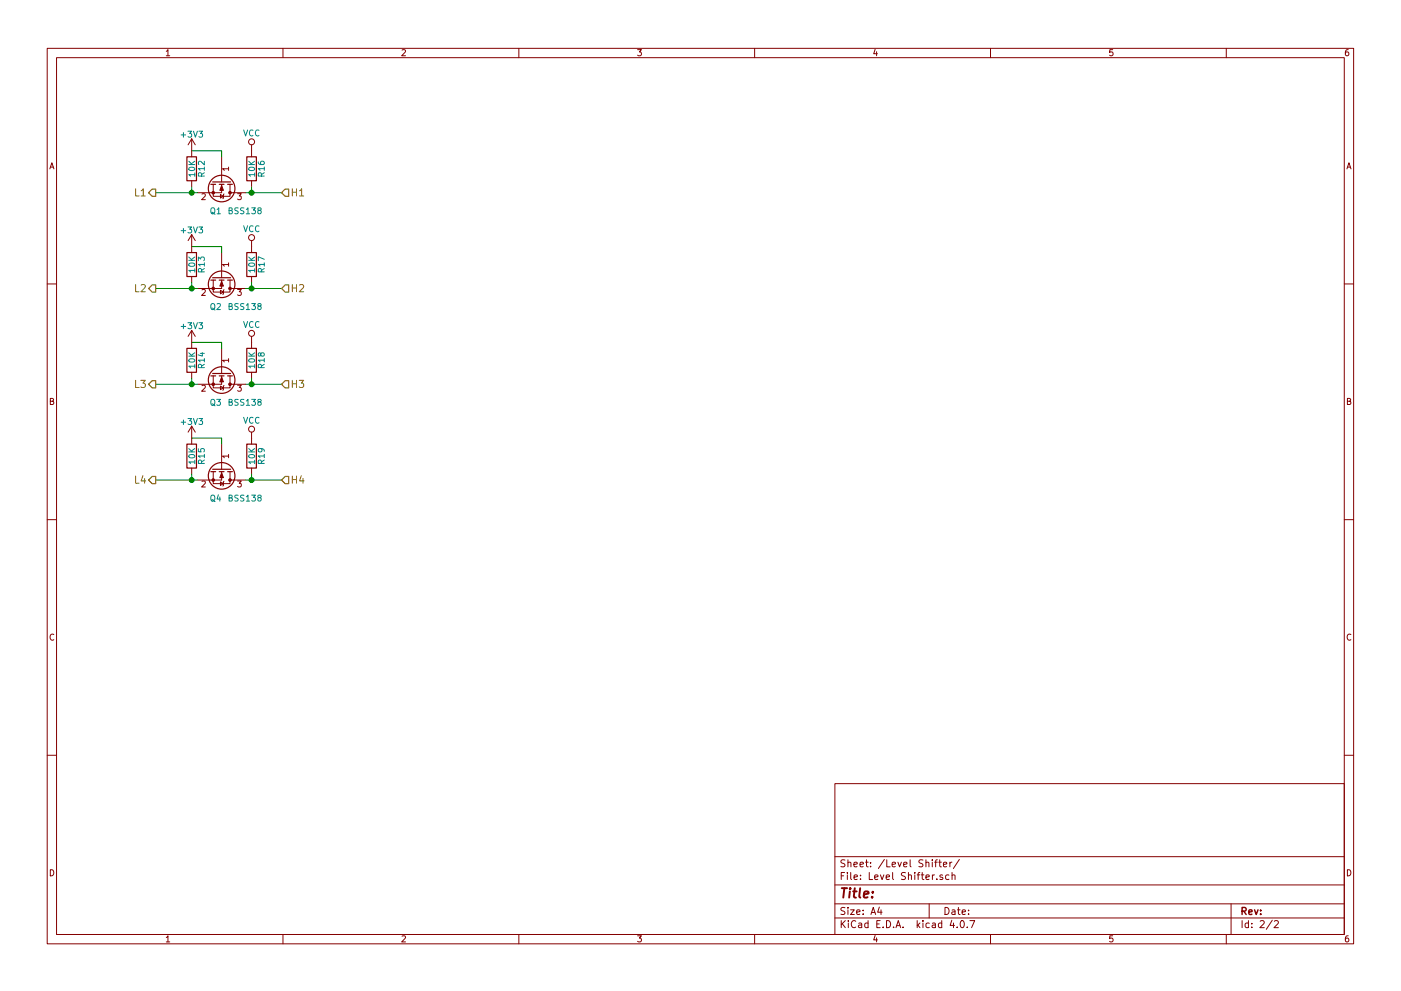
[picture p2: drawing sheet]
<svg xmlns="http://www.w3.org/2000/svg" width="297mm" height="210mm" viewBox="0 0 297 210" stroke-linecap="round" stroke-linejoin="round" font-family="sans-serif">
<g fill="none" stroke="#840000" stroke-width=".21">
<path d="M10 10.3h277v189.9h-277zM12 12.2h273v186.1h-273zM35.3 10.9l.3-.4v1.3M35.3 11.8h.7M60 10.3v1.9M85.2 10.6l.5-.1 .3 .4-.8 .9h.8M110 10.3v1.9M135.2 10.5h.8l-.4 .5 .3 .1 .1 .2-.1 .4-.2 .1-.5-.1M160 10.3v1.9M185.5 10.5l-.3 .9h.8M185.9 11v.8M210 10.3v1.9"/>
<path d="M235.9 10.5h-.6v.6h.6l.1 .5-.3 .2-.4-.1M260 10.3v1.9M285.9 10.5l-.4 .1-.2 .2-.1 .8 .3 .2 .4-.1 .1-.4-.1-.2-.4-.1-.3 .3M10.6 35.8l.4-1.3 .4 1.3M10.7 35.5h.6M40.6 29.5v3.8M40.6 38.3v1.3M40.6 29.5l-.7 1.2M40.6 29.5l.8 1.2M45.2 39.1v2.6h3.6v-.8M47 33.3v5.3M47 39.1v1.8h-5.1"/>
<path d="M48.5 35.8h-1.3l.3 .4M48.5 35.5v.7M48.8 39.1v1.8M53.3 30.7v2.6M53.3 38.3v1.3M285.6 35.8l.4-1.3 .4 1.3M285.7 35.5h.6M40.6 49.8v3.8M40.6 58.7v1.2M40.6 49.8l-.7 1.2M40.6 49.8l.8 1.2M42.8 41.2l.5-.1 .2 .3-.8 1h.8"/>
<path d="M45.2 59.4v2.6h3.6v-.8M46.7 41.3l.7 .4-.7 .3zM47 53.6v5.3M47 59.4v1.8h-5.1M47.5 41.1l-.3 1.1M48.5 56.1h-1.3l.3 .4M48.5 55.8v.7M48.8 59.4v1.8M48.8 40.9h3.3M50.4 41.1h.8l-.5 .5 .4 .1v.5l-.2 .2-.5-.2M53.3 51v2.6M53.3 58.7v1.2"/>
<path d="M10 60.2h2M40.6 70.1v3.8M40.6 79v1.3M40.6 70.1l-.7 1.3M40.6 70.1l.8 1.3M42.8 61.5l.5-.1 .2 .4-.8 .9h.8M45.2 79.8v2.5h3.6v-.8M46.7 61.6l.7 .4-.7 .4zM47 73.9v5.3M47 79.8v1.7h-5.1M47.5 61.5l-.3 1M48.5 76.4h-1.3l.3 .4"/>
<path d="M48.5 76.1v.7M48.8 79.8v1.7M48.8 61.2h3.3M50.4 61.4h.8l-.5 .5 .4 .1v.6l-.2 .1-.5-.1M53.3 71.4v2.5M53.3 79v1.3M285 60.2h2M10.7 85.1h.5l.1-.5-.6-.1v1.3h.5l.2-.4-.3-.3M40.6 90.4v3.8M40.6 99.3v1.3M40.6 90.4l-.7 1.3M40.6 90.4l.8 1.3"/>
<path d="M42.8 81.8l.5-.1 .2 .4-.8 .9h.8M46.7 81.9l.7 .4-.7 .4zM47 94.2v5.4M47.5 81.8l-.3 1M48.5 96.8h-1.3l.3 .3M48.5 96.4v.7M48.8 81.5h3.3M50.4 81.7h.8l-.5 .5 .4 .1v.6l-.2 .1-.5-.1M53.3 91.7v2.5M53.3 99.3v1.3M285.7 85.1h.5l.1-.5-.6-.1v1.3h.5l.2-.4-.3-.3M10 110.3h2"/>
<path d="M42.8 102.2l.5-.1 .2 .3-.8 .9h.8M45.2 100.1v2.5h3.6v-.8M46.7 102.2l.7 .4-.7 .4zM47 100.1v1.7h-5.1M47.5 102.1l-.3 1M48.8 100.1v1.7M48.8 101.8h3.3M50.4 102.1h.8l-.5 .4 .4 .1v.6l-.2 .1-.5-.1M285 110.3h2M11.4 134.6a.58 .58 0 0 0-.8 .6 .58 .58 0 0 0 .8 .5M286.4 134.6a.58 .58 0 0 0-.8 .6 .58 .58 0 0 0 .8 .5M10 160.2h2"/>
<path d="M177 166.3h108v32h-108zM285 160.2h2M10.7 184.5a.65 .65 0 0 1 .7 .7 .65 .65 0 0 1-.7 .6zM35.3 198.9l.3-.4v1.3M35.3 199.8h.7M60 198.3v1.9M85.2 198.6l.5-.1 .3 .4-.8 .9h.8M110 198.3v1.9M135.2 198.5h.8l-.4 .5 .3 .1 .1 .2-.1 .4-.2 .1-.5-.1M160 198.3v1.9M177 194.8h108M177 191.8h108"/>
<path d="M177 187.8h108M177 181.8h108M178.4 195.3v1.5M178.4 185.8h.5M178.6 196l.6 .8M179.1 185.1h-.7v1.5M179.1 192.6l-.5-.1-.3 .3 .1 .3 .7 .4v.4l-.2 .1-.6-.1M179.1 182.5l-.5-.1-.3 .3 .1 .3 .7 .4v.4l-.2 .1-.6-.1M179.2 195.3l-.8 .9M179.7 185.1v.2M179.7 185.6v1M179.8 192.5v.2"/>
<path d="M179.8 183.1l.2-.2 .4 .1v.9M179.8 182.4v1.5M179.8 193v1M179.9 195.3v.2M179.9 195.8v1M180.3 193h.8l-.8 1h.8M180.4 185.1v1.3l.2 .2M181.1 183.4l.7-.1-.1-.3-.4-.1-.2 .2v.7h.6M181.1 186.1l.7-.1-.1-.3-.4-.1-.2 .2 .1 .7h.5M181.4 195.5a.71 .71 0 0 0-1 .5 .71 .71 0 0 0 .8 .8l.2-.1M181.6 193.5l.7-.1v-.3l-.4-.1-.3 .2 .1 .7h.6M182.1 195.9h.6v.9"/>
<path d="M182.3 183.4l.8-.1-.1-.3-.4-.1-.3 .2 .1 .7h.6M182.4 186.5v.1M182.4 185.7v.1M182.7 196.2l-.7 .3 .2 .3 .5-.1M183 193.9v.1M183 193.1v.1M183.5 182.9h.6M183.7 182.4v1.3l.4 .2M184 195.9l-.4-.1-.3 .3 .1 .6 .2 .1 .4-.1M184 195.3v1.5M184.3 185.1v1.5h.7M184.6 183.8v.1"/>
<path d="M184.6 183v.1M184.7 194l.4-1.5 .5 1.5M184.8 193.6h.7M185.4 186.1l.8-.1-.1-.3-.4-.1-.3 .2 .1 .7h.6M185.5 198.5l-.3 .9h.8M185.9 199v.8M185.9 196h.5M186.4 192.5l-.3 1h.9M186.6 195.3h-.7v1.5h.7M186.7 185.6l.3 1 .4-1M186.8 193v1M187.2 196.7v.1"/>
<path d="M187.5 182.3l-1.3 2M187.9 186.1l.7-.1-.1-.3-.4-.1-.2 .2 .1 .7h.5M188 195.3a.76 .76 0 0 1 .8 .8 .76 .76 0 0 1-.8 .7zM188 182.4v1.5h.7M189.2 183.4l.7-.1-.1-.3-.4-.1-.2 .2v.7h.6M189.3 185.1v1.3l.2 .2M189.5 196.7v.1M190 196.8l.4-1.5 .6 1.5M190.1 196.4h.7M190.4 182.9l.3 1 .4-1M191.5 196.7v.1M191.6 183.4l.7-.1v-.3l-.5-.1-.2 .2 .1 .7h.6"/>
<path d="M192 185.2l-.6-.1-.3 .3 .1 .3 .7 .3v.5l-.2 .1-.6-.1M192.6 185.7l.2-.1 .4 .1v.9M192.6 185.1v1.5M193 182.4v1.3l.2 .2M194 185.1v.2M194 185.6v1M194.5 195.3v1.5M194.5 185.6h.5M194.6 196.3l.4 .5M195 185.1l-.3 .2v1.3M195 195.8l-.5 .6M195.3 185.6h.6"/>
<path d="M195.5 185.1v1.3l.4 .2M195.7 195.3v.2M195.7 182.5l-.6-.1-.3 .3 .1 .3 .7 .4v.4l-.2 .1-.6-.1M195.7 195.8v1M196.3 186.1l.7-.1v-.3l-.5-.1-.2 .2 .1 .7h.6M196.3 183.1l.2-.2 .4 .1 .1 .9M196.3 182.4v1.5M197 191.8v3M197 195.9l-.4-.1-.3 .3 .1 .6 .2 .1 .4-.1M197.7 182.4v.2M197.7 182.9v1M197.7 195.9h.6v.9"/>
<path d="M197.7 185.6v1M198.1 185.6l-.4 .3M198.2 182.9h.5M198.3 196.2l-.7 .3 .2 .3 .5-.1M198.6 186.5v.1M198.7 182.4l-.3 .2v1.3M199 182.9h.6M199.2 182.4v1.3l.4 .2M199.7 195.9l-.5-.1-.2 .3v.6l.2 .1 .5-.1M199.7 195.3v1.5M199.8 185.7l-.3-.1-.2 .2v.2l.5 .2v.3h-.5M200 183.4l.7-.1v-.3l-.4-.1-.3 .2 .1 .7h.6"/>
<path d="M200.4 192.5a.76 .76 0 0 1 .8 .8 .76 .76 0 0 1-.8 .7zM201.2 185.7l-.4-.1-.3 .3 .1 .6 .2 .1 .4-.1M201.4 182.9v1M201.8 195.2l-.4 1.1h1M201.8 182.9l-.4 .3M201.9 193.1h.5l.1 .9M201.9 185.7l.2-.1 .3 .1 .1 .9M201.9 185.1v1.5M202.2 195.8v1M202.5 193.4l-.7 .3 .2 .3 .5-.1M202.9 196.7v.1M203 193h.6"/>
<path d="M203.2 192.5v1.3l.4 .2M203.4 182.3l-1.3 2M203.8 195.4l.1-.1a.8 .8 0 0 1 .6 .8 .8 .8 0 0 1-.6 .7 .97 .97 0 0 1-.1-1.4zM204 193.5l.7-.1-.1-.3-.4-.1-.2 .2 .1 .7h.5M205.1 196.7v.1M205.4 193.9v.1M205.4 193.1v.1M205.6 195.3h1.1l-.7 1.5M210 198.3v1.9M235.9 198.5h-.6v.7l.6-.1 .1 .5-.3 .2-.4-.1M260 198.3v1.9M261 191.8v6.5"/>
<path d="M263.3 195.3v1.5M264.7 195.9l-.4-.1-.3 .3 .1 .6 .2 .1 .4-.1M264.7 195.3v1.5M265.4 196.7v.1M265.4 195.9v.1M267.2 195.5l.6-.2 .2 .5-.9 1h.9M269.7 195.2l-1.2 2M270.2 195.5l.6-.2 .2 .5-.9 1h.9M285.7 184.5a.65 .65 0 0 1 .7 .7 .65 .65 0 0 1-.7 .6zM285.9 198.5l-.4 .1-.2 .3-.1 .7 .3 .2 .4-.1 .1-.4-.1-.2-.4-.1-.3 .3"/>
<circle cx="53.3" cy="30.1" r=".63"/>
<circle cx="53.3" cy="50.4" r=".63"/>
<circle cx="53.3" cy="70.7" r=".63"/>
<circle cx="53.3" cy="91.1" r=".63"/>
</g>
<path d="M263.3 193.3l.8-.1 .1-.2-.1-.3-.2-.2h-.6v1.5M263.7 193.3l.5 .7M264.8 193.5l.7-.1-.1-.3-.4-.1-.2 .2v.7h.6M266 193l.3 1 .4-1M267.3 193.9v.1M267.3 193.1v.1" fill="none" stroke="#840000" stroke-width=".3"/>
<path d="M178.5 188.4h1.1M179 188.4l-.2 2M180.2 189.1l-.2 1.3M180.3 188.4l-.1 .2 .2-.1-.1-.1-.1 .2M180.9 189.1h.7M181.2 188.4l-.2 1.8 .1 .1 .4 .1M182.4 188.4l-.2 1.8 .2 .2M183.2 189.8l.9-.2v-.4l-.6-.1-.3 .3v.9h.7M184.9 190.3v.1M185.1 189.2l-.1 .2-.1-.1 .2-.1-.1 .2" fill="none" stroke="#840000" stroke-width=".41"/>
<g fill="none" stroke="#840000" stroke-width=".25">
<path d="M39.6 33.3h2.1v5h-2.1zM44.7 39.1h1M45.1 38.6h3.8M46.5 39.1h1M48.3 39.1h1M52.3 33.3h2.1v5h-2.1zM39.6 53.6h2.1v5.1h-2.1zM44.7 59.4h1M45.1 58.9h3.8M46.5 59.4h1M48.3 59.4h1M52.3 53.6h2.1v5.1h-2.1z"/>
<path d="M39.6 73.9h2.1v5.1h-2.1zM44.7 79.8h1M45.1 79.2h3.8M46.5 79.8h1M48.3 79.8h1M52.3 73.9h2.1v5.1h-2.1zM39.6 94.2h2.1v5.1h-2.1zM45.1 99.6h3.8M52.3 94.2h2.1v5.1h-2.1zM44.7 100.1h1M46.5 100.1h1M48.3 100.1h1"/>
<circle cx="47" cy="40" r="2.82"/>
<circle cx="47" cy="60.3" r="2.82"/>
<circle cx="47" cy="80.6" r="2.82"/>
<circle cx="47" cy="101" r="2.82"/>
</g>
<g fill="#840000" stroke="#840000" stroke-width=".21">
<path d="M47 39.4l.4 1h-.8z"/>
<path d="M47 59.7l.4 1h-.8z"/>
<path d="M47 80l.4 1h-.8z"/>
<path d="M47 100.3l.4 1h-.8z"/>
<circle cx="45.2" cy="40.9" r=".28"/>
<circle cx="48.8" cy="40.9" r=".28"/>
<circle cx="45.2" cy="61.2" r=".28"/>
<circle cx="48.8" cy="61.2" r=".28"/>
<circle cx="45.2" cy="81.5" r=".28"/>
<circle cx="48.8" cy="81.5" r=".28"/>
<circle cx="45.2" cy="101.8" r=".28"/>
<circle cx="48.8" cy="101.8" r=".28"/>
</g>
<g fill="none" stroke="#008484" stroke-width=".21">
<path d="M38.4 28.6h1M38.9 28.1v1M39.9 27.8h.7l-.4 .5 .4 .1v.6l-.2 .1-.5-.1M40 34.9h1.3M40 34.2l.7 .7M40.1 35.6a.69 .69 0 0 1 1.2 .3 .74 .74 0 0 1-1.3-.1zM41 27.8l.4 1.3 .5-1.3M41.3 37.1h-1.3l.4 .3M41.3 36.7v.7M41.3 34.2l-.7 .5M42.2 27.8h.8l-.5 .5 .4 .1v.6l-.2 .1-.5-.1M42.7 37.4l-.1-.7h-.4l-.1 .7h1.2"/>
<path d="M43.3 35.8h-1.2l.3 .3M43.3 34.2v.8l-.9-.8-.3 .2 .1 .5M43.3 36.6l-.6 .5M43.3 35.4v.7M51.7 27.6l.4 1.2 .4-1.2M52.7 34.9h1.3M52.7 34.2l.7 .7M52.8 35.7a.76 .76 0 0 1 1.2 .2 .74 .74 0 0 1-1.3-.1zM53.6 27.7a.56 .56 0 0 0-.7 .5 .56 .56 0 0 0 .7 .5M54 37.1h-1.3l.4 .3M54 36.7v.7M54 34.2l-.7 .5"/>
<path d="M54.8 34.3v.4l.3 .2h.7l.2-.2-.1-.4h-.6l-.1 .4 .3 .2M54.9 27.7a.56 .56 0 0 0-.8 .5 .56 .56 0 0 0 .8 .5M55.4 37.4l-.1-.7h-.4l-.1 .7h1.2M56 35.8h-1.2l.3 .3M56 36.6l-.6 .5M56 35.4v.7M38.4 48.9h1M38.9 48.5v.9M39.9 48.2h.7l-.4 .4 .4 .1v.6l-.2 .1-.5-.1M40 55.2h1.3M40 54.5l.7 .7M40.1 55.9a.69 .69 0 0 1 1.2 .3 .74 .74 0 0 1-1.3-.1z"/>
<path d="M41 48.2l.4 1.2 .5-1.2M41.3 57.4h-1.3l.4 .3M41.3 57v.7M41.3 54.5l-.7 .6M42.1 55.3v-.8l.4 .5 .1-.4h.6l.1 .2-.1 .5M42.2 48.2h.8l-.5 .4 .4 .1v.6l-.2 .1-.5-.1M42.7 57.7l-.1-.6-.4-.1-.1 .7h1.2M43.3 56.1h-1.2l.3 .4M43.3 55.7v.8M43.3 57l-.6 .4M44.9 44.1h.5l.1 .8a.42 .42 0 0 1-.2 .4 .42 .42 0 0 1-.4 0l-.2-.4zM44.9 45.1l.7 .4"/>
<path d="M46 44.4l.4-.3v1.3M46 45.4h.7M48.6 44.7l.6-.1v-.4l-.6-.1v1.3h.4l.3-.5-.3-.2M50.5 44.1h-.6l-.1 .5a.54 .54 0 0 1 .6 .6l-.1 .2-.5-.1M51.7 47.9l.4 1.3 .4-1.3M51.7 44.1h-.6v.5a.54 .54 0 0 1 .6 .6l-.2 .2-.5-.1M52.2 44.4l.4-.3v1.3M52.2 45.4h.7M52.7 55.2h1.3M52.7 54.5l.7 .7M52.8 56a.76 .76 0 0 1 1.2 .2 .74 .74 0 0 1-1.3-.1zM53.4 44.1h.8l-.5 .5 .4 .1v.5l-.2 .2-.5-.2"/>
<path d="M53.6 48a.56 .56 0 0 0-.7 .5 .56 .56 0 0 0 .7 .5M54 57.4h-1.3l.4 .3M54 57v.7M54 54.5l-.7 .6M54.9 44.6l-.2-.2 .1-.3 .5 .1v.3l-.5 .2-.1 .2v.3l.2 .2h.2l.3-.3-.1-.4-.2-.1M54.9 48a.56 .56 0 0 0-.8 .5 .56 .56 0 0 0 .8 .5M55.4 57.7l-.1-.6-.4-.1-.1 .7h1.2M56 56.1h-1.2l.3 .4M56 55l-1.2-.5v.8M56 55.7v.8M56 57l-.6 .4M38.4 69.3h1"/>
<path d="M38.9 68.8v.9M39.9 68.5h.7l-.4 .5 .4 .1v.5l-.2 .1-.5-.1M40 75.6h1.3M40 74.8l.7 .8M40.1 76.2a.69 .69 0 0 1 1.2 .3 .74 .74 0 0 1-1.3-.1zM41 68.5l.4 1.2 .5-1.2M41.3 77.7h-1.3l.4 .3M41.3 77.3v.7M41.3 74.8l-.7 .6M42.2 68.5h.8l-.5 .5 .4 .1v.5l-.2 .1-.5-.1M42.5 75h.8M42.7 78l-.1-.6-.4-.1-.1 .7h1.2"/>
<path d="M42.9 74.8v.8l-.9-.3M43.3 76.4h-1.2l.3 .4M43.3 76.1v.7M43.3 77.3l-.6 .4M44.9 64.5h.5l.1 .7a.42 .42 0 0 1-.2 .4 .42 .42 0 0 1-.4 0l-.2-.4zM44.9 65.4l.7 .4M46 64.5l.5-.1 .2 .4-.8 .9h.8M48.6 65l.6-.1v-.4l-.6-.1v1.3h.4l.3-.5-.3-.2M50.5 64.5h-.6l-.1 .4a.54 .54 0 0 1 .6 .7l-.1 .1-.5-.1M51.7 68.2l.4 1.3 .4-1.3M51.7 64.5h-.6v.4a.54 .54 0 0 1 .6 .7l-.2 .1-.5-.1M52.2 64.8l.4-.4v1.3"/>
<path d="M52.2 65.7h.7M52.7 75.6h1.3M52.7 74.8l.7 .8M52.8 76.3a.76 .76 0 0 1 1.2 .2 .74 .74 0 0 1-1.3-.1zM53.4 64.4h.8l-.5 .5 .4 .1v.6l-.2 .1-.5-.1M53.6 68.3a.56 .56 0 0 0-.7 .5 .56 .56 0 0 0 .7 .6M54 77.7h-1.3l.4 .3M54 77.3v.7M54 74.8l-.7 .6M54.9 64.9l-.2-.2 .1-.2h.5v.3l-.5 .2-.1 .2v.4l.2 .1h.2l.3-.3-.1-.3-.2-.2M54.9 68.3a.56 .56 0 0 0-.8 .5 .56 .56 0 0 0 .8 .6M55.3 75.1l.2-.3 .4 .1 .1 .2-.1 .4-.4 .1-.2-.1-.1-.6h-.3v.6l.2 .1 .2-.3"/>
<path d="M55.4 78l-.1-.6-.4-.1-.1 .7h1.2M56 76.4h-1.2l.3 .4M56 76.1v.7M56 77.3l-.6 .4M38.4 89.6h1M38.9 89.1v1M39.9 88.8h.7l-.4 .5 .4 .1v.5l-.2 .2-.5-.2M40 95.9h1.3M40 95.2l.7 .7M40.1 96.6a.76 .76 0 0 1 1.2 .3 .74 .74 0 0 1-1.3-.2zM41 88.8l.4 1.3 .5-1.3M41.3 98h-1.3l.4 .4"/>
<path d="M41.3 97.7v.7M41.3 95.2l-.7 .5M42.1 95.2v.6l.5 .1v-.7h.6l.1 .2-.1 .5M42.2 88.8h.8l-.5 .5 .4 .1v.5l-.2 .2-.5-.2M42.7 98.3l-.1-.6h-.4l-.1 .6h1.2M43.3 96.7h-1.2l.3 .4M43.3 96.4v.7M43.3 97.6l-.6 .4M44.8 84.9l.2-.2 .4 .1 .1 .8a.42 .42 0 0 1-.2 .3 .42 .42 0 0 1-.4 0l-.2-.3zM44.9 85.7l.7 .4M45.9 84.7h.8l-.4 .5 .4 .1v.6l-.2 .1-.6-.1M48.6 85.3l.6-.1v-.4l-.6-.1v1.3h.4l.3-.4-.3-.3"/>
<path d="M50.5 84.8h-.6l-.1 .4a.54 .54 0 0 1 .6 .7l-.1 .1-.5-.1M51.7 88.5l.4 1.3 .4-1.3M51.7 84.8h-.6v.4a.54 .54 0 0 1 .6 .7l-.2 .1-.5-.1M52.2 85.1l.4-.4v1.3M52.2 86h.7M52.7 95.9h1.3M52.7 95.2l.7 .7M52.8 96.6a.76 .76 0 0 1 1.2 .3 .74 .74 0 0 1-1.3-.2zM53.4 84.7h.8l-.5 .5 .4 .1v.6l-.2 .1-.5-.1M53.6 88.6a.56 .56 0 0 0-.7 .6 .56 .56 0 0 0 .7 .5M54 98h-1.3l.4 .4M54 97.7v.7"/>
<path d="M54 95.2l-.7 .5M54.9 85.3l-.2-.3 .1-.2h.5v.3l-.5 .2-.1 .2v.4l.2 .1h.2l.3-.3-.1-.3-.2-.1M54.9 88.6a.56 .56 0 0 0-.8 .6 .56 .56 0 0 0 .8 .5M55.3 95.2l.2 .2v.4h-.6l-.1-.4 .2-.2h.7l.3 .3v.3M55.4 98.3l-.1-.6h-.4l-.1 .6h1.2M56 96.7h-1.2l.3 .4M56 96.4v.7M56 97.6l-.6 .4M44.8 105.2l.2-.2 .4 .1 .1 .8a.42 .42 0 0 1-.2 .4 .42 .42 0 0 1-.4-.1l-.2-.3zM44.9 106l.7 .4M46.3 105l-.3 .9h.8M46.6 105.5v.8"/>
<path d="M48.6 105.6l.6-.1v-.3l-.6-.2v1.3h.4l.3-.4-.3-.3M50.5 105.1h-.6l-.1 .4a.54 .54 0 0 1 .6 .7l-.1 .1-.5-.1M51.7 105.1h-.6v.4a.54 .54 0 0 1 .6 .7l-.2 .1-.5-.1M52.2 105.4l.4-.4v1.3M52.2 106.3h.7M53.4 105h.8l-.5 .5 .4 .1v.6l-.2 .1-.5-.1M54.9 105.6l-.2-.2 .1-.3 .5 .1v.3l-.5 .1-.1 .2v.4l.2 .1h.2l.3-.2-.1-.4-.2-.1"/>
</g>
<g fill="none" stroke="#008400" stroke-width=".21">
<path d="M40.6 39.6v1.3M40.6 32h6.4v1.3M53.3 39.6v1.3M33 40.9h8.9M40.6 59.9v1.3M40.6 52.3h6.4v1.3M52.1 40.9h7.6M53.3 59.9v1.3M33 61.2h8.9M40.6 72.6h6.4v1.3M52.1 61.2h7.6M33 81.5h8.9"/>
<path d="M40.6 80.3v1.2M40.6 93h6.4v1.2M52.1 81.5h7.6M53.3 80.3v1.2M33 101.8h8.9M40.6 100.6v1.2M52.1 101.8h7.6M53.3 100.6v1.2"/>
</g>
<g fill="none" stroke="#848400" stroke-width=".21">
<path d="M28.8 40.1v1.5h.7M29.9 40.5l.5-.4v1.5M29.9 41.6h.9M62 40.1v1.5M62 40.8h.9M62.9 40.1v1.5M63.5 40.5l.5-.4v1.5M63.5 41.6h.9M28.8 60.4v1.5h.7M29.9 60.5l.6-.1 .3 .4-.9 1.1h.9M62 60.4v1.5M62 61.1h.9"/>
<path d="M62.9 60.4v1.5M63.5 60.5l.6-.1 .3 .4-1 1.1h1M28.8 80.7v1.5h.7M29.9 80.7h.9l-.5 .6 .5 .3-.1 .5-.2 .1-.6-.1M62 80.7v1.5M62 81.4h.9M62.9 80.7v1.5M63.4 80.7h1l-.5 .6 .5 .3-.1 .5-.2 .1-.7-.1M28.8 101v1.5h.7M30.3 100.9l-.4 1.1h1M30.7 101.5v1M62 101v1.5"/>
<path d="M62 101.7h.9M62.9 101v1.5M63.9 100.9l-.4 1.1h1M64.2 101.5v1"/>
</g>
<path d="M32.3 40.1h.7v1.6h-.7l-.8-.8zM60.5 40.1h.7v1.6h-.7l-.8-.8zM32.3 60.4h.7v1.6h-.7l-.8-.8zM60.5 60.4h.7v1.6h-.7l-.8-.8zM32.3 80.8h.7v1.5h-.7l-.8-.8zM60.5 80.8h.7v1.5h-.7l-.8-.8zM32.3 101.1h.7v1.5h-.7l-.8-.8zM60.5 101.1h.7v1.5h-.7l-.8-.8z" fill="none" stroke="#848400" stroke-width=".25"/>
<g fill="#008400" stroke="#008400" stroke-width=".25">
<circle cx="53.3" cy="101.8" r=".51"/>
<circle cx="53.3" cy="81.5" r=".51"/>
<circle cx="53.3" cy="61.2" r=".51"/>
<circle cx="53.3" cy="40.9" r=".51"/>
<circle cx="40.6" cy="101.8" r=".51"/>
<circle cx="40.6" cy="81.5" r=".51"/>
<circle cx="40.6" cy="61.2" r=".51"/>
<circle cx="40.6" cy="40.9" r=".51"/>
</g>
</svg>
